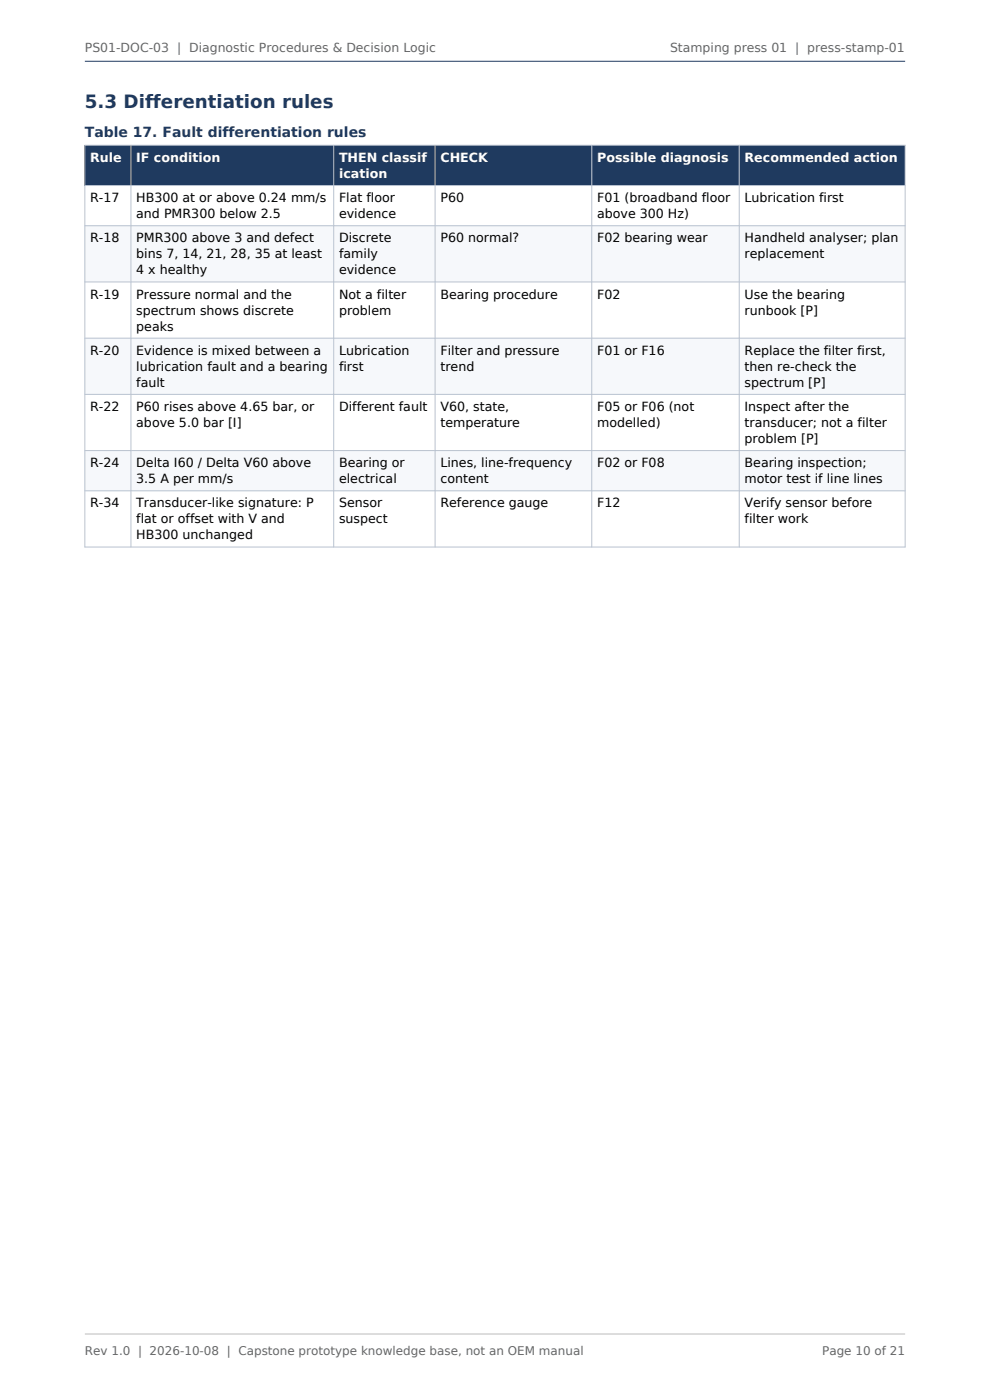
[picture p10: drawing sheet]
<svg xmlns="http://www.w3.org/2000/svg" width="210mm" height="297mm" viewBox="0 0 210 297" stroke-linecap="round" stroke-linejoin="round" font-family="sans-serif">
<defs><g id="words">
<text font-size="3.9" fill="#1f3a5f" x="18" y="22.9">5.3 Differentiation rules</text>
<text font-size="3" fill="#1f3a5f" x="18" y="29">Table 17. Fault differentiation rules</text>
<g font-size="2.7" fill="#fff">
<text x="19.1" y="34.3">Rule</text>
<text x="28.9" y="34.3">IF condition</text>
<text x="71.9" y="34.3">THEN classif</text>
<text x="93.4" y="34.3">CHECK</text>
<text x="126.7" y="34.3">Possible diagnosis</text>
<text x="157.9" y="34.3">Recommended action</text>
<text x="71.9" y="37.7">ication</text>
</g>
<g font-size="2.7">
<text x="19.1" y="42.9">R-17</text>
<text x="28.9" y="42.9">HB300 at or above 0.24 mm/s</text>
<text x="28.9" y="46.3">and PMR300 below 2.5</text>
<text x="71.9" y="42.9">Flat floor</text>
<text x="71.9" y="46.3">evidence</text>
<text x="93.4" y="42.9">P60</text>
<text x="126.7" y="42.9">F01 (broadband floor</text>
<text x="126.7" y="46.3">above 300 Hz)</text>
<text x="157.9" y="42.9">Lubrication first</text>
<text x="19.1" y="51.4">R-18</text>
<text x="28.9" y="51.4">PMR300 above 3 and defect</text>
<text x="71.9" y="51.4">Discrete</text>
<text x="93.4" y="51.4">P60 normal?</text>
<text x="126.7" y="51.4">F02 bearing wear</text>
<text x="157.9" y="51.4">Handheld analyser; plan</text>
<text x="28.9" y="54.8">bins 7, 14, 21, 28, 35 at least</text>
<text x="28.9" y="58.2">4 x healthy</text>
<text x="71.9" y="54.8">family</text>
<text x="71.9" y="58.2">evidence</text>
<text x="157.9" y="54.8">replacement</text>
<text x="19.1" y="63.3">R-19</text>
<text x="28.9" y="63.3">Pressure normal and the</text>
<text x="71.9" y="63.3">Not a filter</text>
<text x="93.4" y="63.3">Bearing procedure</text>
<text x="126.7" y="63.3">F02</text>
<text x="157.9" y="63.3">Use the bearing</text>
<text x="28.9" y="66.7">spectrum shows discrete</text>
<text x="28.9" y="70.1">peaks</text>
<text x="71.9" y="66.7">problem</text>
<text x="157.9" y="66.7">runbook [P]</text>
<text x="19.1" y="75.3">R-20</text>
<text x="28.9" y="75.3">Evidence is mixed between a</text>
<text x="71.9" y="75.3">Lubrication</text>
<text x="93.4" y="75.3">Filter and pressure</text>
<text x="126.7" y="75.3">F01 or F16</text>
<text x="157.9" y="75.3">Replace the filter first,</text>
<text x="28.9" y="78.7">lubrication fault and a bearing</text>
<text x="28.9" y="82">fault</text>
<text x="71.9" y="78.7">first</text>
<text x="93.4" y="78.7">trend</text>
<text x="157.9" y="78.7">then re-check the</text>
<text x="157.9" y="82">spectrum [P]</text>
<text x="19.1" y="87.2">R-22</text>
<text x="28.9" y="87.2">P60 rises above 4.65 bar, or</text>
<text x="71.9" y="87.2">Different fault</text>
<text x="93.4" y="87.2">V60, state,</text>
<text x="126.7" y="87.2">F05 or F06 (not</text>
<text x="157.9" y="87.2">Inspect after the</text>
<text x="28.9" y="90.6">above 5.0 bar [I]</text>
<text x="93.4" y="90.6">temperature</text>
<text x="126.7" y="90.6">modelled)</text>
<text x="157.9" y="90.6">transducer; not a filter</text>
<text x="157.9" y="94">problem [P]</text>
<text x="19.1" y="99.1">R-24</text>
<text x="28.9" y="99.1">Delta I60 / Delta V60 above</text>
<text x="71.9" y="99.1">Bearing or</text>
<text x="93.4" y="99.1">Lines, line-frequency</text>
<text x="126.7" y="99.1">F02 or F08</text>
<text x="157.9" y="99.1">Bearing inspection;</text>
<text x="19.1" y="107.7">R-34</text>
<text x="28.9" y="102.5">3.5 A per mm/s</text>
<text x="28.9" y="107.7">Transducer-like signature: P</text>
<text x="71.9" y="102.5">electrical</text>
<text x="71.9" y="107.7">Sensor</text>
<text x="93.4" y="102.5">content</text>
<text x="93.4" y="107.7">Reference gauge</text>
<text x="126.7" y="107.7">F12</text>
<text x="157.9" y="102.5">motor test if line lines</text>
<text x="157.9" y="107.7">Verify sensor before</text>
<text x="28.9" y="111">flat or offset with V and</text>
<text x="71.9" y="111">suspect</text>
<text x="157.9" y="111">filter work</text>
<text x="28.9" y="114.4">HB300 unchanged</text>
</g>
<g font-size="2.6" fill="#666">
<text x="18" y="11">PS01-DOC-03 | Diagnostic Procedures &amp; Decision Logic</text>
<text x="142.1" y="11">Stamping press 01 | press-stamp-01</text>
</g>
<g font-size="2.5" fill="#666">
<text x="18" y="287.5">Rev 1.0 | 2026-10-08 | Capstone prototype knowledge base, not an OEM manual</text>
<text x="174.4" y="287.5">Page 10 of 21</text>
</g>
</g></defs>
<path d="M18 30.8h174v8.6h-174z" fill-rule="evenodd" fill="#1f3a5f"/>
<g fill="#f6f8fb">
<path d="M18 47.9h174v11.9h-174z" fill-rule="evenodd"/>
<path d="M18 71.7h174v12h-174z" fill-rule="evenodd"/>
<path d="M18 95.6h174v8.5h-174z" fill-rule="evenodd"/>
</g>
<g fill="none" stroke="#b8c2d0" stroke-width=".21">
<path d="M18 30.8h174v85.2h-174zM18 39.4h174M27.8 30.8v85.2M70.8 30.8v85.2M92.3 30.8v85.2M125.5 30.8v85.2M156.8 30.8v85.2M18 47.9h174M18 59.8h174M18 71.7h174M18 83.7h174M18 95.6h174"/>
<path d="M18 104.1h174"/>
</g>
<path d="M18 13h174" fill="none" stroke="#1f3a5f" stroke-width=".21"/>
<path d="M18 283h174" fill="none" stroke="#bbb" stroke-width=".21"/>
<use href="#words"/>
</svg>
